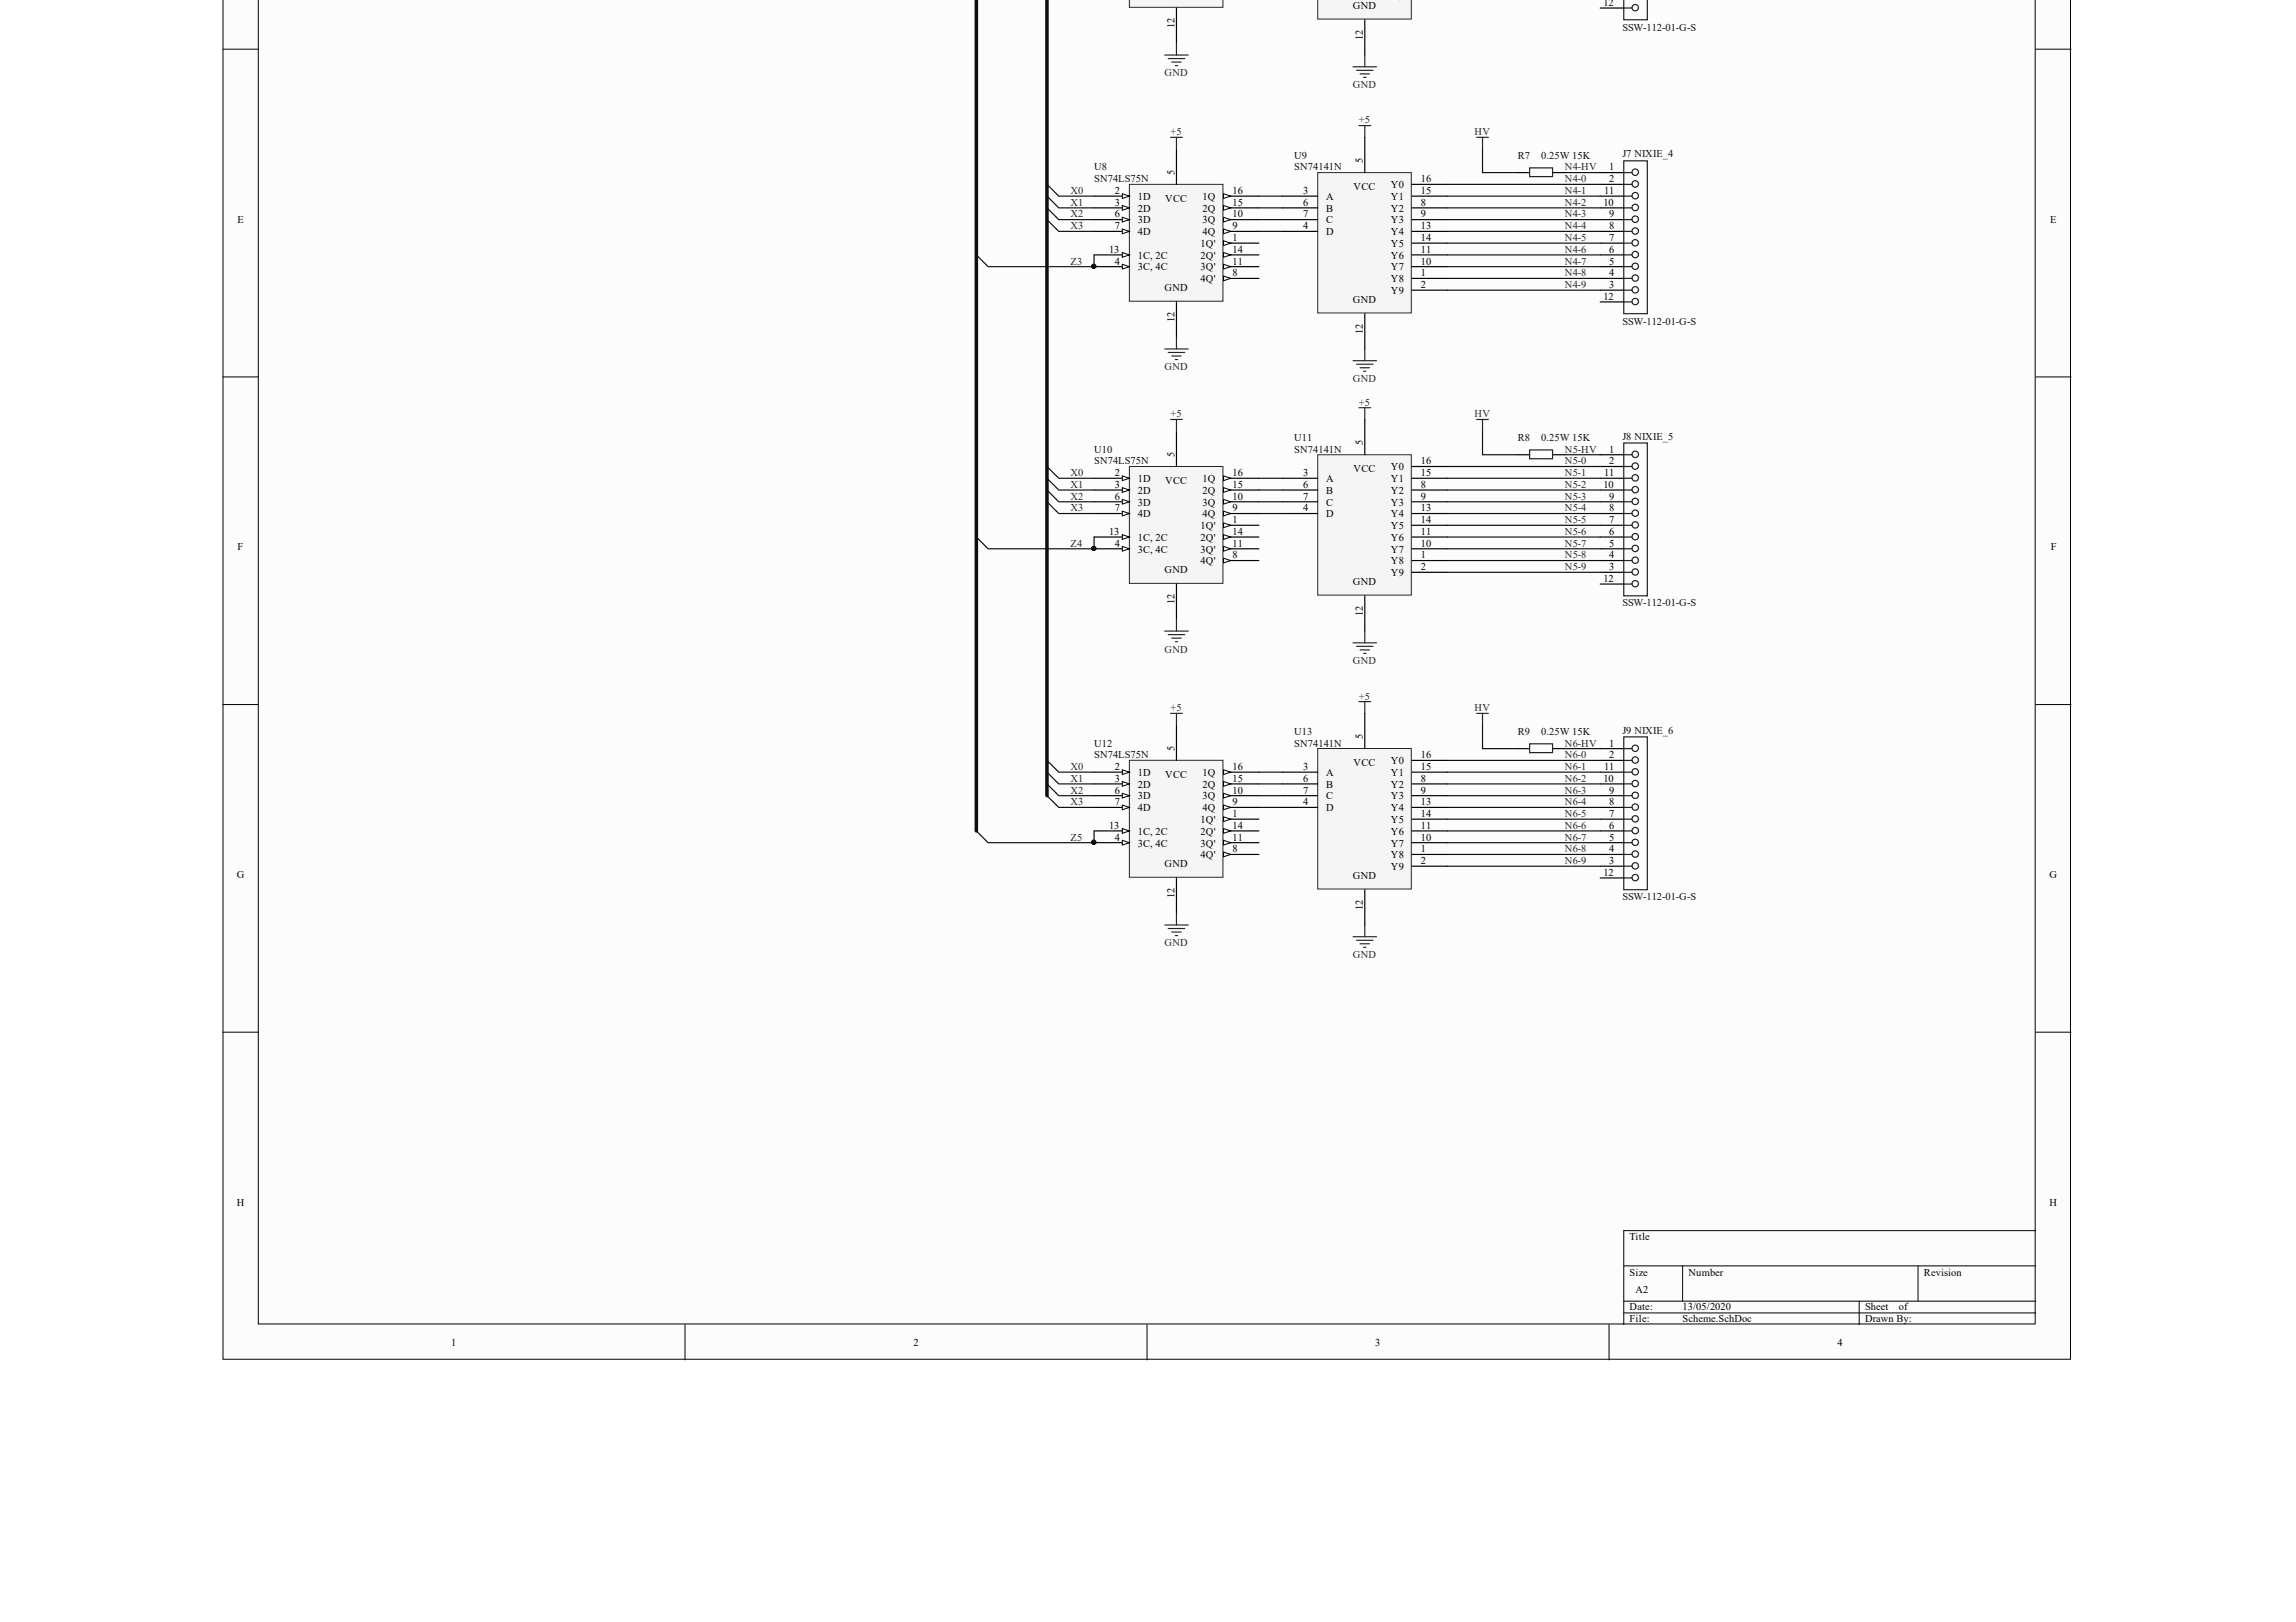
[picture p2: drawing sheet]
<svg xmlns="http://www.w3.org/2000/svg" width="297mm" height="210mm" viewBox="0 0 297 210" stroke-linecap="round" stroke-linejoin="round" font-family="sans-serif">
<defs><g id="words">
<g font-size="1.4">
<text x="183.8" y="-.8">2</text>
<text x="208.2" y="-.8">3</text>
<text x="151.9" y="3.6" transform="rotate(-90 151.9 3.6)">12</text>
<text x="175" y="1.2">GND</text>
<text x="176.3" y="5.2" transform="rotate(-90 176.3 5.2)">12</text>
<text x="207.4" y=".8">12</text>
<text x="151.9" y="22.7" transform="rotate(-90 151.9 22.7)">5</text>
<text x="176.3" y="21.1" transform="rotate(-90 176.3 21.1)">5</text>
<text x="183.8" y="23.6">16</text>
<text x="208.2" y="22.1">1</text>
<text x="208.2" y="23.6">2</text>
<text x="30.7" y="28.8">E</text>
<text x="144.2" y="25.1">2</text>
<text x="144.2" y="26.6">3</text>
<text x="144.2" y="28.1">6</text>
<text x="144.2" y="29.7">7</text>
<text x="147.2" y="25.9">1D</text>
<text x="147.2" y="27.4">2D</text>
<text x="147.2" y="28.9">3D</text>
<text x="150.8" y="26.1">VCC</text>
<text x="155.6" y="25.9">1Q</text>
<text x="155.6" y="27.4">2Q</text>
<text x="155.6" y="28.9">3Q</text>
<text x="159.5" y="25.1">16</text>
<text x="159.5" y="26.6">15</text>
<text x="159.5" y="28.1">10</text>
<text x="159.5" y="29.7">9</text>
<text x="168.6" y="25.1">3</text>
<text x="168.6" y="26.6">6</text>
<text x="168.6" y="28.1">7</text>
<text x="168.6" y="29.7">4</text>
<text x="171.6" y="25.9">A</text>
<text x="171.6" y="27.4">B</text>
<text x="171.6" y="28.9">C</text>
<text x="175.1" y="24.6">VCC</text>
<text x="179.9" y="24.3">Y0</text>
<text x="179.9" y="25.9">Y1</text>
<text x="179.9" y="27.4">Y2</text>
<text x="179.9" y="28.9">Y3</text>
<text x="183.8" y="25.1">15</text>
<text x="183.8" y="26.6">8</text>
<text x="183.8" y="28.1">9</text>
<text x="183.8" y="29.7">13</text>
<text x="207.4" y="26.6">10</text>
<text x="207.5" y="25.1">11</text>
<text x="208.2" y="28.1">9</text>
<text x="208.2" y="29.7">8</text>
<text x="265.2" y="28.8">E</text>
<text x="143.5" y="32.7">13</text>
<text x="144.2" y="34.2">4</text>
<text x="147.2" y="30.4">4D</text>
<text x="147.2" y="33.5">1C, 2C</text>
<text x="147.2" y="35">3C, 4C</text>
<text x="155.3" y="31.9">1Q'</text>
<text x="155.3" y="33.5">2Q'</text>
<text x="155.3" y="35">3Q'</text>
<text x="155.6" y="30.4">4Q</text>
<text x="159.5" y="31.2">1</text>
<text x="159.5" y="32.7">14</text>
<text x="159.5" y="34.2">11</text>
<text x="159.5" y="35.8">8</text>
<text x="171.6" y="30.4">D</text>
<text x="179.9" y="30.4">Y4</text>
<text x="179.9" y="31.9">Y5</text>
<text x="179.9" y="33.5">Y6</text>
<text x="179.9" y="35">Y7</text>
<text x="183.8" y="31.2">14</text>
<text x="183.8" y="32.7">11</text>
<text x="183.8" y="34.2">10</text>
<text x="183.8" y="35.8">1</text>
<text x="208.2" y="31.2">7</text>
<text x="208.2" y="34.2">5</text>
<text x="208.2" y="32.7">6</text>
<text x="208.2" y="35.8">4</text>
<text x="150.7" y="37.7">GND</text>
<text x="151.9" y="41.7" transform="rotate(-90 151.9 41.7)">12</text>
<text x="155.3" y="36.5">4Q'</text>
<text x="175" y="39.2">GND</text>
<text x="179.9" y="36.5">Y8</text>
<text x="179.9" y="38">Y9</text>
<text x="183.8" y="37.3">2</text>
<text x="207.4" y="38.8">12</text>
<text x="208.2" y="37.3">3</text>
<text x="176.3" y="43.2" transform="rotate(-90 176.3 43.2)">12</text>
<text x="151.9" y="59.2" transform="rotate(-90 151.9 59.2)">5</text>
<text x="176.3" y="57.6" transform="rotate(-90 176.3 57.6)">5</text>
<text x="208.2" y="58.6">1</text>
<text x="144.2" y="61.6">2</text>
<text x="144.2" y="63.1">3</text>
<text x="144.2" y="64.7">6</text>
<text x="147.2" y="62.4">1D</text>
<text x="147.2" y="63.9">2D</text>
<text x="147.2" y="65.4">3D</text>
<text x="150.8" y="62.6">VCC</text>
<text x="155.6" y="62.4">1Q</text>
<text x="155.6" y="63.9">2Q</text>
<text x="155.6" y="65.4">3Q</text>
<text x="159.5" y="61.6">16</text>
<text x="159.5" y="63.1">15</text>
<text x="159.5" y="64.7">10</text>
<text x="168.6" y="61.6">3</text>
<text x="168.6" y="63.1">6</text>
<text x="168.6" y="64.7">7</text>
<text x="171.6" y="62.4">A</text>
<text x="171.6" y="63.9">B</text>
<text x="171.6" y="65.4">C</text>
<text x="175.1" y="61.1">VCC</text>
<text x="179.9" y="60.9">Y0</text>
<text x="179.9" y="62.4">Y1</text>
<text x="179.9" y="63.9">Y2</text>
<text x="179.9" y="65.4">Y3</text>
<text x="183.8" y="60.1">16</text>
<text x="183.8" y="61.6">15</text>
<text x="183.8" y="63.1">8</text>
<text x="183.8" y="64.7">9</text>
<text x="207.4" y="63.1">10</text>
<text x="207.5" y="61.6">11</text>
<text x="208.2" y="64.7">9</text>
<text x="208.2" y="60.1">2</text>
<text x="30.7" y="71.2">F</text>
<text x="143.5" y="69.2">13</text>
<text x="144.2" y="66.2">7</text>
<text x="144.2" y="70.7">4</text>
<text x="147.2" y="66.9">4D</text>
<text x="147.2" y="70">1C, 2C</text>
<text x="147.2" y="71.5">3C, 4C</text>
<text x="155.3" y="68.5">1Q'</text>
<text x="155.3" y="70">2Q'</text>
<text x="155.3" y="71.5">3Q'</text>
<text x="155.6" y="66.9">4Q</text>
<text x="159.5" y="66.2">9</text>
<text x="159.5" y="67.7">1</text>
<text x="159.5" y="69.2">14</text>
<text x="159.5" y="70.7">11</text>
<text x="168.6" y="66.2">4</text>
<text x="171.6" y="66.9">D</text>
<text x="179.9" y="66.9">Y4</text>
<text x="179.9" y="68.5">Y5</text>
<text x="179.9" y="70">Y6</text>
<text x="179.9" y="71.5">Y7</text>
<text x="183.8" y="66.2">13</text>
<text x="183.8" y="67.7">14</text>
<text x="183.8" y="69.2">11</text>
<text x="183.8" y="70.7">10</text>
<text x="208.2" y="67.7">7</text>
<text x="208.2" y="70.7">5</text>
<text x="208.2" y="66.2">8</text>
<text x="208.2" y="69.2">6</text>
<text x="265.3" y="71.2">F</text>
<text x="150.7" y="74.2">GND</text>
<text x="155.3" y="73">4Q'</text>
<text x="159.5" y="72.3">8</text>
<text x="175" y="75.7">GND</text>
<text x="179.9" y="73">Y8</text>
<text x="179.9" y="74.6">Y9</text>
<text x="183.8" y="72.3">1</text>
<text x="183.8" y="73.8">2</text>
<text x="207.4" y="75.3">12</text>
<text x="208.2" y="73.8">3</text>
<text x="208.2" y="72.3">4</text>
<text x="151.9" y="78.2" transform="rotate(-90 151.9 78.2)">12</text>
<text x="176.3" y="79.7" transform="rotate(-90 176.3 79.7)">12</text>
<text x="176.3" y="95.7" transform="rotate(-90 176.3 95.7)">5</text>
<text x="144.2" y="99.7">2</text>
<text x="144.2" y="101.2">3</text>
<text x="147.2" y="100.4">1D</text>
<text x="147.2" y="101.9">2D</text>
<text x="150.8" y="100.7">VCC</text>
<text x="151.9" y="97.2" transform="rotate(-90 151.9 97.2)">5</text>
<text x="155.6" y="100.4">1Q</text>
<text x="155.6" y="101.9">2Q</text>
<text x="159.5" y="99.7">16</text>
<text x="159.5" y="101.2">15</text>
<text x="168.6" y="99.7">3</text>
<text x="168.6" y="101.2">6</text>
<text x="171.6" y="100.4">A</text>
<text x="171.6" y="101.9">B</text>
<text x="175.1" y="99.2">VCC</text>
<text x="179.9" y="98.9">Y0</text>
<text x="179.9" y="100.4">Y1</text>
<text x="179.9" y="101.9">Y2</text>
<text x="183.8" y="98.1">16</text>
<text x="183.8" y="99.7">15</text>
<text x="183.8" y="101.2">8</text>
<text x="207.4" y="101.2">10</text>
<text x="207.5" y="99.7">11</text>
<text x="208.2" y="96.6">1</text>
<text x="208.2" y="98.1">2</text>
<text x="143.5" y="107.3">13</text>
<text x="144.2" y="102.7">6</text>
<text x="144.2" y="104.2">7</text>
<text x="147.2" y="103.5">3D</text>
<text x="147.2" y="105">4D</text>
<text x="155.3" y="106.5">1Q'</text>
<text x="155.6" y="103.5">3Q</text>
<text x="155.6" y="105">4Q</text>
<text x="159.5" y="102.7">10</text>
<text x="159.5" y="104.2">9</text>
<text x="159.5" y="105.7">1</text>
<text x="159.5" y="107.3">14</text>
<text x="168.6" y="102.7">7</text>
<text x="168.6" y="104.2">4</text>
<text x="171.6" y="103.5">C</text>
<text x="171.6" y="105">D</text>
<text x="179.9" y="103.5">Y3</text>
<text x="179.9" y="105">Y4</text>
<text x="179.9" y="106.5">Y5</text>
<text x="183.8" y="102.7">9</text>
<text x="183.8" y="104.2">13</text>
<text x="183.8" y="105.7">14</text>
<text x="183.8" y="107.3">11</text>
<text x="208.2" y="102.7">9</text>
<text x="208.2" y="105.7">7</text>
<text x="208.2" y="104.2">8</text>
<text x="208.2" y="107.3">6</text>
<text x="30.6" y="113.6">G</text>
<text x="144.2" y="108.8">4</text>
<text x="147.2" y="108">1C, 2C</text>
<text x="147.2" y="109.5">3C, 4C</text>
<text x="150.7" y="112.3">GND</text>
<text x="155.3" y="108">2Q'</text>
<text x="155.3" y="109.5">3Q'</text>
<text x="155.3" y="111.1">4Q'</text>
<text x="159.5" y="108.8">11</text>
<text x="159.5" y="110.3">8</text>
<text x="175" y="113.8">GND</text>
<text x="179.9" y="108">Y6</text>
<text x="179.9" y="109.5">Y7</text>
<text x="179.9" y="111.1">Y8</text>
<text x="179.9" y="112.6">Y9</text>
<text x="183.8" y="108.8">10</text>
<text x="183.8" y="110.3">1</text>
<text x="183.8" y="111.8">2</text>
<text x="207.4" y="113.4">12</text>
<text x="208.2" y="108.8">5</text>
<text x="208.2" y="111.8">3</text>
<text x="208.2" y="110.3">4</text>
<text x="265.1" y="113.6">G</text>
<text x="151.9" y="116.2" transform="rotate(-90 151.9 116.2)">12</text>
<text x="176.3" y="117.7" transform="rotate(-90 176.3 117.7)">12</text>
<text x="30.6" y="156">H</text>
<text x="210.8" y="160.5">Title</text>
<text x="265.1" y="156">H</text>
<text x="210.8" y="165.1">Size</text>
<text x="211.6" y="167.4">A2</text>
<text x="218.4" y="165.1">Number</text>
<text x="248.9" y="165.1">Revision</text>
<text x="210.8" y="169.6">Date:</text>
<text x="210.8" y="171.1">File:</text>
<text x="217.7" y="169.6">13/05/2020</text>
<text x="217.7" y="171.1">Scheme.SchDoc</text>
<text x="241.3" y="169.6">Sheet</text>
<text x="241.3" y="171.1">Drawn By:</text>
<text x="245.7" y="169.6">of</text>
<text x="58.4" y="174.1">1</text>
<text x="118.2" y="174.1">2</text>
<text x="177.9" y="174.1">3</text>
<text x="237.7" y="174.1">4</text>
</g>
<g font-size="1.4" fill="#262626">
<text x="202.4" y="-.8">N3-9</text>
<text x="150.7" y="9.9">GND</text>
<text x="175" y="11.4">GND</text>
<text x="151.4" y="17.5">+5</text>
<text x="175.8" y="16">+5</text>
<text x="190.8" y="17.5">HV</text>
<text x="202.4" y="22.1">N4-HV</text>
<text x="202.4" y="23.6">N4-0</text>
<text x="138.5" y="25.1">X0</text>
<text x="138.5" y="26.6">X1</text>
<text x="138.5" y="28.1">X2</text>
<text x="138.5" y="29.7">X3</text>
<text x="202.4" y="25.1">N4-1</text>
<text x="202.4" y="26.6">N4-2</text>
<text x="202.4" y="28.1">N4-3</text>
<text x="202.4" y="29.7">N4-4</text>
<text x="138.5" y="34.2">Z3</text>
<text x="202.4" y="31.2">N4-5</text>
<text x="202.4" y="32.7">N4-6</text>
<text x="202.4" y="34.2">N4-7</text>
<text x="202.4" y="35.8">N4-8</text>
<text x="202.4" y="37.3">N4-9</text>
<text x="150.7" y="47.9">GND</text>
<text x="175" y="49.4">GND</text>
<text x="175.8" y="52.5">+5</text>
<text x="151.4" y="54">+5</text>
<text x="190.8" y="54">HV</text>
<text x="202.4" y="58.6">N5-HV</text>
<text x="138.5" y="61.6">X0</text>
<text x="138.5" y="63.1">X1</text>
<text x="138.5" y="64.7">X2</text>
<text x="202.4" y="60.1">N5-0</text>
<text x="202.4" y="61.6">N5-1</text>
<text x="202.4" y="63.1">N5-2</text>
<text x="202.4" y="64.7">N5-3</text>
<text x="138.5" y="66.2">X3</text>
<text x="138.5" y="70.7">Z4</text>
<text x="202.4" y="66.2">N5-4</text>
<text x="202.4" y="67.7">N5-5</text>
<text x="202.4" y="69.2">N5-6</text>
<text x="202.4" y="70.7">N5-7</text>
<text x="202.4" y="72.3">N5-8</text>
<text x="202.4" y="73.8">N5-9</text>
<text x="150.7" y="84.4">GND</text>
<text x="175" y="86">GND</text>
<text x="151.4" y="92.1">+5</text>
<text x="175.8" y="90.5">+5</text>
<text x="190.8" y="92.1">HV</text>
<text x="138.5" y="99.7">X0</text>
<text x="138.5" y="101.2">X1</text>
<text x="202.4" y="96.6">N6-HV</text>
<text x="202.4" y="98.1">N6-0</text>
<text x="202.4" y="99.7">N6-1</text>
<text x="202.4" y="101.2">N6-2</text>
<text x="138.5" y="102.7">X2</text>
<text x="138.5" y="104.2">X3</text>
<text x="202.4" y="102.7">N6-3</text>
<text x="202.4" y="104.2">N6-4</text>
<text x="202.4" y="105.7">N6-5</text>
<text x="202.4" y="107.3">N6-6</text>
<text x="138.5" y="108.8">Z5</text>
<text x="202.4" y="108.8">N6-7</text>
<text x="202.4" y="110.3">N6-8</text>
<text x="202.4" y="111.8">N6-9</text>
<text x="150.7" y="122.5">GND</text>
<text x="175" y="124">GND</text>
</g>
<g font-size="1.4" fill="#0e0e0e">
<text x="209.9" y="4">SSW-112-01-G-S</text>
<text x="141.5" y="22.1">U8</text>
<text x="141.5" y="23.6">SN74LS75N</text>
<text x="167.4" y="20.5">U9</text>
<text x="167.4" y="22.1">SN74141N</text>
<text x="196.4" y="20.5">R7</text>
<text x="199.4" y="20.5">0.25W 15K</text>
<text x="209.9" y="20.4">J7 NIXIE_4</text>
<text x="209.9" y="42">SSW-112-01-G-S</text>
<text x="141.5" y="58.6">U10</text>
<text x="167.4" y="57.1">U11</text>
<text x="167.4" y="58.6">SN74141N</text>
<text x="196.4" y="57.1">R8</text>
<text x="199.4" y="57.1">0.25W 15K</text>
<text x="209.9" y="56.9">J8 NIXIE_5</text>
<text x="141.5" y="60.1">SN74LS75N</text>
<text x="209.9" y="78.4">SSW-112-01-G-S</text>
<text x="167.4" y="95.1">U13</text>
<text x="196.4" y="95.1">R9</text>
<text x="199.4" y="95.1">0.25W 15K</text>
<text x="209.9" y="94.9">J9 NIXIE_6</text>
<text x="141.5" y="96.6">U12</text>
<text x="141.5" y="98.1">SN74LS75N</text>
<text x="167.4" y="96.6">SN74141N</text>
<text x="209.9" y="116.5">SSW-112-01-G-S</text>
</g>
</g></defs>
<g fill="#fcfcfc" stroke="#000" stroke-width=".13">
<path d="M28.8 -.1h239.1v176h-239.1z"/>
<path d="M33.4 -.1h229.9v171.4h-229.9z"/>
</g>
<g fill="none" stroke="#000" stroke-width=".13">
<path d="M28.8 6.4h4.6M263.4 6.4h4.5M28.8 48.8h4.6M263.4 48.8h4.5M28.8 91.2h4.6M263.4 91.2h4.5M28.8 133.6h4.6M263.4 133.6h4.5M263.4 159.3h-53.3v12.1M88.6 171.4v4.6M148.4 171.4v4.6M208.2 171.4v4.6"/>
<path d="M210.1 163.8h53.3M210.1 168.4h53.3M210.1 169.9h53.3M217.7 163.8v4.6M240.5 168.4v3M248.1 163.8v4.6"/>
</g>
<path d="M146.1 -.1h12.1v1h-12.1z" fill="#f5f5f5" stroke="#262626" stroke-width=".13"/>
<path d="M152.2 1v4.6" fill="none" stroke="#000" stroke-width=".15"/>
<path d="M150.7 7.1h3M151.1 7.6h2.2M151.6 8h1.2M152 8.5h.4M152.2 5.6v1.5M175 8.6h3.1M175.5 9.1h2.1M176 9.6h1.2M176.4 10h.3M176.6 7.1v1.5" fill="none" stroke="#262626" stroke-width=".15"/>
<path d="M146.1 23.9h12.1v15.1h-12.1z" fill="#f5f5f5" stroke="#262626" stroke-width=".13"/>
<path d="M152.2 19.3v4.6M152.2 39.1v4.5M158.3 25.4h4.6" fill="none" stroke="#000" stroke-width=".15"/>
<path d="M158.3 25.1l.9 .3-.9 .3z" fill="#fcfcfc" stroke="#000" stroke-width=".13"/>
<path d="M158.3 26.9h4.6" fill="none" stroke="#000" stroke-width=".15"/>
<path d="M158.3 26.6l.9 .3-.9 .3z" fill="#fcfcfc" stroke="#000" stroke-width=".13"/>
<path d="M158.3 28.4h4.6" fill="none" stroke="#000" stroke-width=".15"/>
<path d="M158.3 28.1l.9 .3-.9 .3z" fill="#fcfcfc" stroke="#000" stroke-width=".13"/>
<path d="M158.3 29.9h4.6" fill="none" stroke="#000" stroke-width=".15"/>
<path d="M158.3 29.6l.9 .3-.9 .3z" fill="#fcfcfc" stroke="#000" stroke-width=".13"/>
<path d="M158.3 31.5h4.6" fill="none" stroke="#000" stroke-width=".15"/>
<path d="M158.3 31.2l.9 .3-.9 .3z" fill="#fcfcfc" stroke="#000" stroke-width=".13"/>
<path d="M158.3 33h4.6" fill="none" stroke="#000" stroke-width=".15"/>
<path d="M158.3 32.7l.9 .3-.9 .3z" fill="#fcfcfc" stroke="#000" stroke-width=".13"/>
<path d="M158.3 34.5h4.6" fill="none" stroke="#000" stroke-width=".15"/>
<path d="M158.3 34.2l.9 .3-.9 .3z" fill="#fcfcfc" stroke="#000" stroke-width=".13"/>
<path d="M158.3 36h4.6" fill="none" stroke="#000" stroke-width=".15"/>
<path d="M158.3 35.7l.9 .3-.9 .3z" fill="#fcfcfc" stroke="#000" stroke-width=".13"/>
<path d="M141.5 25.4h4.6" fill="none" stroke="#000" stroke-width=".15"/>
<path d="M145.2 25.1l.9 .3-.9 .3z" fill="#fcfcfc" stroke="#000" stroke-width=".13"/>
<path d="M141.5 26.9h4.6" fill="none" stroke="#000" stroke-width=".15"/>
<path d="M145.2 26.6l.9 .3-.9 .3z" fill="#fcfcfc" stroke="#000" stroke-width=".13"/>
<path d="M141.5 28.4h4.6" fill="none" stroke="#000" stroke-width=".15"/>
<path d="M145.2 28.1l.9 .3-.9 .3z" fill="#fcfcfc" stroke="#000" stroke-width=".13"/>
<path d="M141.5 29.9h4.6" fill="none" stroke="#000" stroke-width=".15"/>
<path d="M145.2 29.6l.9 .3-.9 .3z" fill="#fcfcfc" stroke="#000" stroke-width=".13"/>
<path d="M141.5 33h4.6" fill="none" stroke="#000" stroke-width=".15"/>
<path d="M145.2 32.7l.9 .3-.9 .3z" fill="#fcfcfc" stroke="#000" stroke-width=".13"/>
<path d="M141.5 34.5h4.6" fill="none" stroke="#000" stroke-width=".15"/>
<path d="M145.2 34.2l.9 .3-.9 .3z" fill="#fcfcfc" stroke="#000" stroke-width=".13"/>
<circle cx="141.5" cy="34.5" r=".26" fill="#0e0e0e" stroke="#0e0e0e" stroke-width=".13"/>
<g fill="none" stroke="#262626" stroke-width=".15">
<path d="M151.4 17.8h1.6M152.2 17.8v1.5M175.8 16.3h1.5M176.6 16.3v1.5M150.7 45.2h3M151.1 45.6h2.2M151.6 46.1h1.2M152 46.5h.4M152.2 43.6v1.6M175 46.7h3.1M175.5 47.1h2.1M176 47.6h1.2"/>
<path d="M176.4 48h.3M176.6 45.2v1.5"/>
</g>
<path d="M135.4 25.4l1.6 1.5h4.5M135.4 26.9l1.6 1.5h4.5M135.4 28.4l1.6 1.5h4.5M135.4 23.9l1.6 1.5h4.5M162.9 25.4h3M162.9 26.9h3M162.9 28.4h3M162.9 29.9h3" fill="none" stroke="#0e0e0e" stroke-width=".15"/>
<path d="M146.1 60.4h12.1v15.1h-12.1z" fill="#f5f5f5" stroke="#262626" stroke-width=".13"/>
<path d="M152.2 55.8v4.6M152.2 75.6v4.5M158.3 61.9h4.6" fill="none" stroke="#000" stroke-width=".15"/>
<path d="M158.3 61.6l.9 .3-.9 .3z" fill="#fcfcfc" stroke="#000" stroke-width=".13"/>
<path d="M158.3 63.4h4.6" fill="none" stroke="#000" stroke-width=".15"/>
<path d="M158.3 63.1l.9 .3-.9 .3z" fill="#fcfcfc" stroke="#000" stroke-width=".13"/>
<path d="M158.3 64.9h4.6" fill="none" stroke="#000" stroke-width=".15"/>
<path d="M158.3 64.6l.9 .3-.9 .3z" fill="#fcfcfc" stroke="#000" stroke-width=".13"/>
<path d="M158.3 66.5h4.6" fill="none" stroke="#000" stroke-width=".15"/>
<path d="M158.3 66.2l.9 .3-.9 .3z" fill="#fcfcfc" stroke="#000" stroke-width=".13"/>
<path d="M158.3 68h4.6" fill="none" stroke="#000" stroke-width=".15"/>
<path d="M158.3 67.7l.9 .3-.9 .3z" fill="#fcfcfc" stroke="#000" stroke-width=".13"/>
<path d="M158.3 69.5h4.6" fill="none" stroke="#000" stroke-width=".15"/>
<path d="M158.3 69.2l.9 .3-.9 .3z" fill="#fcfcfc" stroke="#000" stroke-width=".13"/>
<path d="M158.3 71h4.6" fill="none" stroke="#000" stroke-width=".15"/>
<path d="M158.3 70.7l.9 .3-.9 .3z" fill="#fcfcfc" stroke="#000" stroke-width=".13"/>
<path d="M158.3 72.5h4.6" fill="none" stroke="#000" stroke-width=".15"/>
<path d="M158.3 72.2l.9 .3-.9 .3z" fill="#fcfcfc" stroke="#000" stroke-width=".13"/>
<path d="M141.5 61.9h4.6" fill="none" stroke="#000" stroke-width=".15"/>
<path d="M145.2 61.6l.9 .3-.9 .3z" fill="#fcfcfc" stroke="#000" stroke-width=".13"/>
<path d="M141.5 63.4h4.6" fill="none" stroke="#000" stroke-width=".15"/>
<path d="M145.2 63.1l.9 .3-.9 .3z" fill="#fcfcfc" stroke="#000" stroke-width=".13"/>
<path d="M141.5 64.9h4.6" fill="none" stroke="#000" stroke-width=".15"/>
<path d="M145.2 64.6l.9 .3-.9 .3z" fill="#fcfcfc" stroke="#000" stroke-width=".13"/>
<path d="M141.5 66.5h4.6" fill="none" stroke="#000" stroke-width=".15"/>
<path d="M145.2 66.2l.9 .3-.9 .3z" fill="#fcfcfc" stroke="#000" stroke-width=".13"/>
<path d="M141.5 69.5h4.6" fill="none" stroke="#000" stroke-width=".15"/>
<path d="M145.2 69.2l.9 .3-.9 .3z" fill="#fcfcfc" stroke="#000" stroke-width=".13"/>
<path d="M141.5 71h4.6" fill="none" stroke="#000" stroke-width=".15"/>
<path d="M145.2 70.7l.9 .3-.9 .3z" fill="#fcfcfc" stroke="#000" stroke-width=".13"/>
<circle cx="141.5" cy="71" r=".26" fill="#0e0e0e" stroke="#0e0e0e" stroke-width=".13"/>
<g fill="none" stroke="#262626" stroke-width=".15">
<path d="M151.4 54.3h1.6M152.2 54.3v1.5M175.8 52.8h1.5M176.6 52.8v1.5M150.7 81.7h3M151.1 82.1h2.2M151.6 82.6h1.2M152 83h.4M152.2 80.1v1.6M175 83.2h3.1M175.5 83.6h2.1M176 84.1h1.2"/>
<path d="M176.4 84.6h.3M176.6 81.7v1.5"/>
</g>
<path d="M135.4 61.9l1.6 1.5h4.5M135.4 63.4l1.6 1.5h4.5M135.4 64.9l1.6 1.6h4.5M135.4 60.4l1.6 1.5h4.5M162.9 61.9h3M162.9 63.4h3M162.9 64.9h3M162.9 66.5h3" fill="none" stroke="#0e0e0e" stroke-width=".15"/>
<path d="M146.1 98.4h12.1v15.1h-12.1z" fill="#f5f5f5" stroke="#262626" stroke-width=".13"/>
<path d="M152.2 93.8v4.6M158.3 99.9h4.6M152.2 113.6v4.6" fill="none" stroke="#000" stroke-width=".15"/>
<path d="M158.3 99.6l.9 .3-.9 .3z" fill="#fcfcfc" stroke="#000" stroke-width=".13"/>
<path d="M158.3 101.4h4.6" fill="none" stroke="#000" stroke-width=".15"/>
<path d="M158.3 101.1l.9 .3-.9 .4z" fill="#fcfcfc" stroke="#000" stroke-width=".13"/>
<path d="M158.3 103h4.6" fill="none" stroke="#000" stroke-width=".15"/>
<path d="M158.3 102.7l.9 .3-.9 .3z" fill="#fcfcfc" stroke="#000" stroke-width=".13"/>
<path d="M158.3 104.5h4.6" fill="none" stroke="#000" stroke-width=".15"/>
<path d="M158.3 104.2l.9 .3-.9 .3z" fill="#fcfcfc" stroke="#000" stroke-width=".13"/>
<path d="M158.3 106h4.6" fill="none" stroke="#000" stroke-width=".15"/>
<path d="M158.3 105.7l.9 .3-.9 .3z" fill="#fcfcfc" stroke="#000" stroke-width=".13"/>
<path d="M158.3 107.5h4.6" fill="none" stroke="#000" stroke-width=".15"/>
<path d="M158.3 107.2l.9 .3-.9 .3z" fill="#fcfcfc" stroke="#000" stroke-width=".13"/>
<path d="M158.3 109.1h4.6" fill="none" stroke="#000" stroke-width=".15"/>
<path d="M158.3 108.7l.9 .4-.9 .3z" fill="#fcfcfc" stroke="#000" stroke-width=".13"/>
<path d="M158.3 110.6h4.6" fill="none" stroke="#000" stroke-width=".15"/>
<path d="M158.3 110.3l.9 .3-.9 .3z" fill="#fcfcfc" stroke="#000" stroke-width=".13"/>
<path d="M141.5 99.9h4.6" fill="none" stroke="#000" stroke-width=".15"/>
<path d="M145.2 99.6l.9 .3-.9 .3z" fill="#fcfcfc" stroke="#000" stroke-width=".13"/>
<path d="M141.5 101.4h4.6" fill="none" stroke="#000" stroke-width=".15"/>
<path d="M145.2 101.1l.9 .3-.9 .4z" fill="#fcfcfc" stroke="#000" stroke-width=".13"/>
<path d="M141.5 103h4.6" fill="none" stroke="#000" stroke-width=".15"/>
<path d="M145.2 102.7l.9 .3-.9 .3z" fill="#fcfcfc" stroke="#000" stroke-width=".13"/>
<path d="M141.5 104.5h4.6" fill="none" stroke="#000" stroke-width=".15"/>
<path d="M145.2 104.2l.9 .3-.9 .3z" fill="#fcfcfc" stroke="#000" stroke-width=".13"/>
<path d="M141.5 107.5h4.6" fill="none" stroke="#000" stroke-width=".15"/>
<path d="M145.2 107.2l.9 .3-.9 .3z" fill="#fcfcfc" stroke="#000" stroke-width=".13"/>
<path d="M141.5 109.1h4.6" fill="none" stroke="#000" stroke-width=".15"/>
<path d="M145.2 108.7l.9 .4-.9 .3z" fill="#fcfcfc" stroke="#000" stroke-width=".13"/>
<g fill="#0e0e0e" stroke="#0e0e0e" stroke-width=".13">
<circle cx="141.5" cy="109" r=".27"/>
<circle cx="141.5" cy="71" r=".26"/>
<circle cx="141.5" cy="34.5" r=".26"/>
</g>
<g fill="none" stroke="#262626" stroke-width=".15">
<path d="M191 17.8h1.6M191.8 17.8v1.5M191 54.3h1.6M191.8 54.3v1.5M151.4 92.3h1.6M152.2 92.3v1.5M175.8 90.8h1.5M176.6 90.8v1.5M191 92.3h1.6M191.8 92.3v1.5M150.7 119.7h3M152.2 118.2v1.5"/>
<path d="M176.6 119.7v1.5M151.1 120.2h2.2M151.6 120.6h1.2M152 121.1h.4M175 121.2h3.1M175.5 121.7h2.1M176 122.1h1.2M176.4 122.6h.3"/>
</g>
<g fill="none" stroke="#0e0e0e" stroke-width=".15">
<path d="M191.8 19.3v3h4.6M126.3 33l1.5 1.5h13.7v-1.5M187.2 23.9h19.8M187.2 25.4h19.8M187.2 26.9h19.8M187.2 28.4h19.8M187.2 29.9h19.8M187.2 31.5h19.8M187.2 33h19.8M187.2 36h19.8M187.2 34.5h19.8M187.2 37.6h19.8"/>
<path d="M202.5 22.3h4.5M191.8 55.8v3h4.6M202.5 58.8h4.5M126.3 69.5l1.5 1.5h13.7v-1.5M187.2 60.4h19.8M187.2 61.9h19.8M187.2 63.4h19.8M187.2 64.9h19.8M187.2 66.5h19.8M187.2 68h19.8M187.2 69.5h19.8M187.2 72.5h19.8"/>
<path d="M187.2 71h19.8M187.2 74.1h19.8M135.4 99.9l1.6 1.5h4.5M135.4 98.4l1.6 1.5h4.5M162.9 99.9h3M187.2 99.9h19.8M187.2 98.4h19.8M191.8 93.8v3.1h4.6M202.5 96.9h4.5M126.3 107.5l1.5 1.6h13.7v-1.6M135.4 101.4l1.6 1.6h4.5M135.4 103l1.6 1.5h4.5"/>
<path d="M162.9 101.4h3M162.9 103h3M162.9 104.5h3M187.2 101.4h19.8M187.2 103h19.8M187.2 104.5h19.8M187.2 106h19.8M187.2 107.5h19.8M187.2 110.6h19.8M187.2 109.1h19.8M187.2 112.1h19.8"/>
</g>
<path d="M126.3 0v107.5M135.4 0v103" fill="none" stroke="#0e0e0e" stroke-width=".46"/>
<g fill="none" stroke="#000" stroke-width=".15">
<path d="M207 1h3.1M196.4 22.3h1.5M200.9 22.3h1.6M207 22.3h3.1M207 25.4h3.1M207 28.4h3.1M207 31.5h3.1M207 34.5h3.1M207 37.6h3.1M207 23.9h3.1M207 26.9h3.1M207 29.9h3.1"/>
<path d="M207 33h3.1M207 36h3.1M207 39.1h3.1M196.4 58.8h1.5M200.9 58.8h1.6M207 58.8h3.1M207 61.9h3.1M207 64.9h3.1M207 68h3.1M207 71h3.1M207 74.1h3.1M207 60.4h3.1"/>
<path d="M207 63.4h3.1M207 66.5h3.1M207 69.5h3.1M207 72.5h3.1M207 75.6h3.1M196.4 96.9h1.5M200.9 96.9h1.6M207 96.9h3.1M207 99.9h3.1M207 98.4h3.1M207 103h3.1M207 106h3.1"/>
<path d="M207 109.1h3.1M207 112.1h3.1M207 101.4h3.1M207 104.5h3.1M207 107.5h3.1M207 110.6h3.1M207 113.6h3.1"/>
</g>
<g fill="none" stroke="#1c1c1c" stroke-width=".15">
<path d="M210.1 -.1v2.7h3v-2.6M210.1 1h1M197.9 21.7h3v1.2h-3zM210.1 20.8h3v19.8h-3zM210.1 37.6h1M210.1 39.1h1M210.1 31.5h1M210.1 25.4h1M210.1 28.4h1M210.1 22.3h1M210.1 34.5h1M210.1 23.9h1"/>
<path d="M210.1 29.9h1M210.1 26.9h1M210.1 36h1M210.1 33h1M197.9 58.2h3v1.2h-3zM210.1 57.3h3v19.8h-3zM210.1 58.8h1M210.1 74.1h1M210.1 75.6h1M210.1 68h1M210.1 61.9h1M210.1 64.9h1"/>
<path d="M210.1 71h1M210.1 60.4h1M210.1 66.5h1M210.1 63.4h1M210.1 72.5h1M210.1 69.5h1M197.9 96.3h3v1.1h-3zM210.1 95.4h3v19.7h-3zM210.1 99.9h1M210.1 96.9h1M210.1 98.4h1M210.1 112.1h1"/>
<path d="M210.1 113.6h1M210.1 106h1M210.1 103h1M210.1 109.1h1M210.1 104.5h1M210.1 101.4h1M210.1 110.6h1M210.1 107.5h1"/>
<circle cx="211.6" cy="1" r=".41"/>
<circle cx="211.6" cy="26.8" r=".42"/>
<circle cx="211.6" cy="22.3" r=".42"/>
<circle cx="211.6" cy="28.4" r=".42"/>
<circle cx="211.6" cy="23.8" r=".42"/>
<circle cx="211.6" cy="25.3" r=".42"/>
<circle cx="211.6" cy="37.5" r=".41"/>
<circle cx="211.6" cy="36" r=".41"/>
<circle cx="211.6" cy="32.9" r=".41"/>
<circle cx="211.6" cy="29.9" r=".41"/>
<circle cx="211.6" cy="34.5" r=".41"/>
<circle cx="211.6" cy="39" r=".41"/>
<circle cx="211.6" cy="31.4" r=".41"/>
<circle cx="211.6" cy="58.8" r=".42"/>
<circle cx="211.6" cy="61.8" r=".42"/>
<circle cx="211.6" cy="60.3" r=".42"/>
<circle cx="211.6" cy="67.9" r=".41"/>
<circle cx="211.6" cy="66.4" r=".41"/>
<circle cx="211.6" cy="69.5" r=".41"/>
<circle cx="211.6" cy="64.9" r=".41"/>
<circle cx="211.6" cy="75.5" r=".41"/>
<circle cx="211.6" cy="72.5" r=".41"/>
<circle cx="211.6" cy="71" r=".41"/>
<circle cx="211.6" cy="63.4" r=".41"/>
<circle cx="211.6" cy="74" r=".41"/>
<circle cx="211.6" cy="99.9" r=".41"/>
<circle cx="211.6" cy="96.8" r=".41"/>
<circle cx="211.6" cy="98.4" r=".41"/>
<circle cx="211.6" cy="107.5" r=".41"/>
<circle cx="211.6" cy="109" r=".41"/>
<circle cx="211.6" cy="113.6" r=".41"/>
<circle cx="211.6" cy="101.4" r=".41"/>
<circle cx="211.6" cy="106" r=".41"/>
<circle cx="211.6" cy="110.5" r=".41"/>
<circle cx="211.6" cy="104.4" r=".41"/>
<circle cx="211.6" cy="112" r=".41"/>
<circle cx="211.6" cy="102.9" r=".41"/>
</g>
<path d="M170.5 -.1h12.1v2.6h-12.1z" fill="#f5f5f5" stroke="#262626" stroke-width=".13"/>
<path d="M176.6 2.6v4.5" fill="none" stroke="#000" stroke-width=".15"/>
<path d="M170.5 22.3h12.1v18.2h-12.1z" fill="#f5f5f5" stroke="#262626" stroke-width=".13"/>
<g fill="none" stroke="#000" stroke-width=".15">
<path d="M176.6 17.8v4.5M165.9 25.4h4.6M165.9 26.9h4.6M165.9 28.4h4.6M165.9 29.9h4.6M182.7 23.9h4.5M182.7 25.4h4.5M182.7 26.9h4.5M182.7 28.4h4.5M182.7 29.9h4.5M182.7 31.5h4.5M182.7 33h4.5"/>
<path d="M182.7 34.5h4.5M182.7 36h4.5M182.7 37.6h4.5M176.6 40.6v4.6"/>
</g>
<path d="M170.5 58.8h12.1v18.2h-12.1z" fill="#f5f5f5" stroke="#262626" stroke-width=".13"/>
<g fill="none" stroke="#000" stroke-width=".15">
<path d="M176.6 54.3v4.5M165.9 61.9h4.6M165.9 63.4h4.6M165.9 64.9h4.6M165.9 66.5h4.6M176.6 77.1v4.6M182.7 60.4h4.5M182.7 61.9h4.5M182.7 63.4h4.5M182.7 64.9h4.5M182.7 66.5h4.5M182.7 68h4.5"/>
<path d="M182.7 69.5h4.5M182.7 71h4.5M182.7 72.5h4.5M182.7 74.1h4.5"/>
</g>
<path d="M170.5 96.9h12.1v18.1h-12.1z" fill="#f5f5f5" stroke="#262626" stroke-width=".13"/>
<g fill="none" stroke="#000" stroke-width=".15">
<path d="M165.9 99.9h4.6M176.6 92.3v4.6M182.7 98.4h4.5M182.7 99.9h4.5M165.9 101.4h4.6M165.9 103h4.6M165.9 104.5h4.6M176.6 115.1v4.6M182.7 101.4h4.5M182.7 103h4.5M182.7 104.5h4.5M182.7 106h4.5"/>
<path d="M182.7 107.5h4.5M182.7 109.1h4.5M182.7 110.6h4.5M182.7 112.1h4.5"/>
</g>
<use href="#words"/>
</svg>
